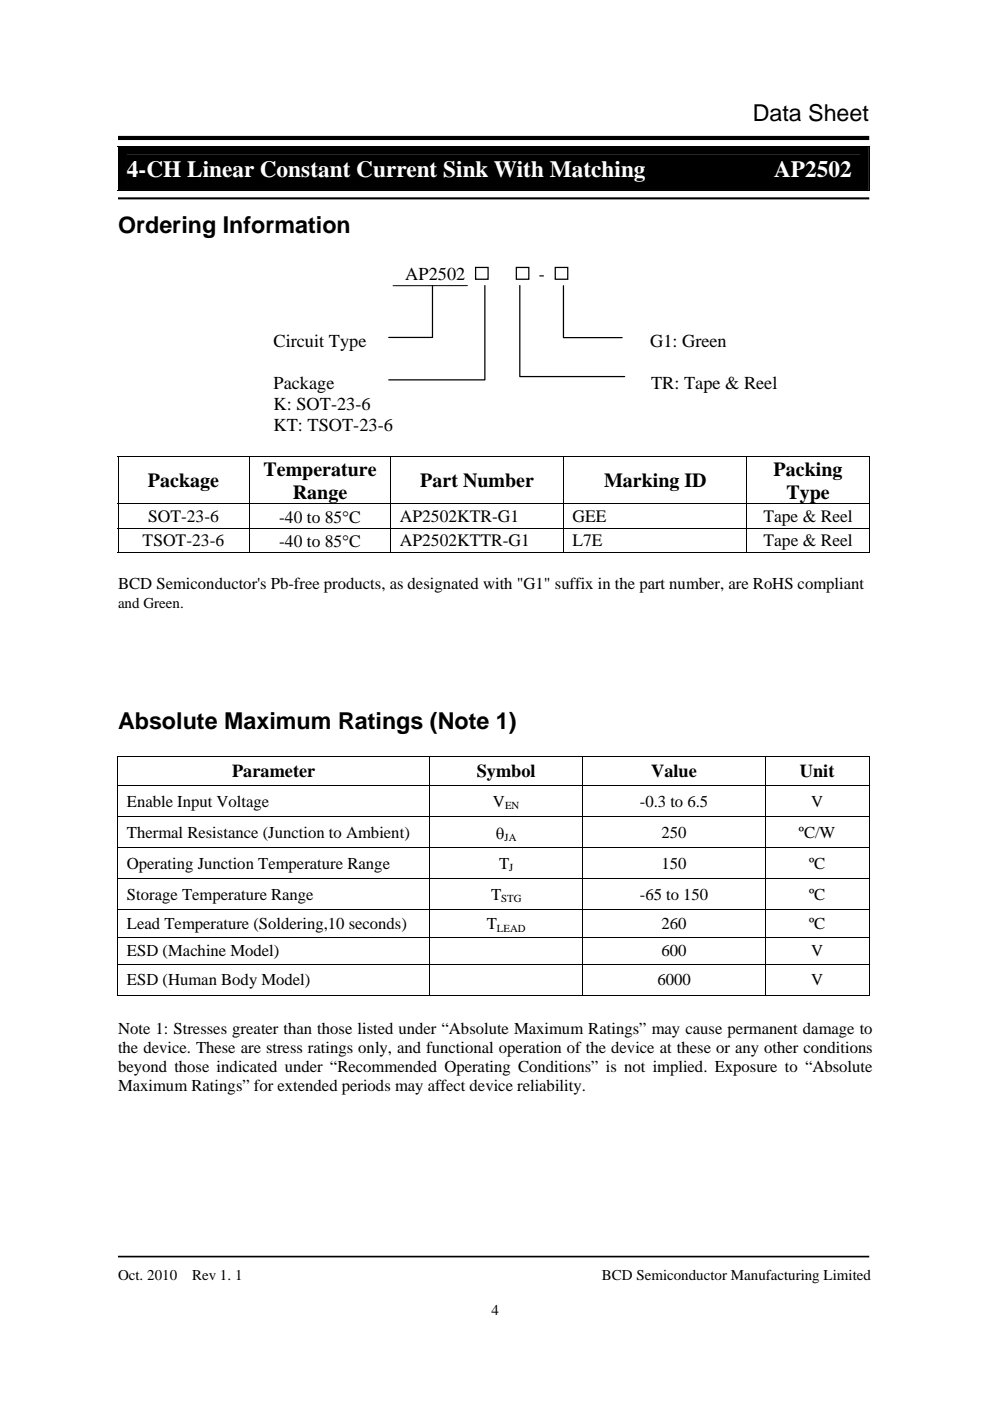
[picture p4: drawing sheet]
<svg xmlns="http://www.w3.org/2000/svg" width="210mm" height="297mm" viewBox="0 0 210 297" stroke-linecap="round" stroke-linejoin="round" font-family="sans-serif">
<defs><g id="words">
<g font-size="4.9">
<text x="159.6" y="25.6">Data Sheet</text>
<text x="25" y="49.3">Ordering Information</text>
<text x="25" y="154.6">Absolute Maximum Ratings (Note 1)</text>
</g>
<g font-size="4.9" fill="#fff">
<text x="26.9" y="37.4">4-CH Linear Constant Current Sink With Matching</text>
<text x="164.1" y="37.4">AP2502</text>
</g>
<g font-size="4.2">
<text x="55.9" y="100.9">Temperature</text>
<text x="164" y="100.9">Packing</text>
<text x="31.4" y="103.3">Package</text>
<text x="62.1" y="105.7">Range</text>
<text x="89.1" y="103.3">Part Number</text>
<text x="128.1" y="103.3">Marking ID</text>
<text x="166.8" y="105.7">Type</text>
</g>
<g font-size="3.9">
<text x="85.9" y="59.4">AP2502</text>
<text x="114.3" y="59.4">-</text>
<text x="58" y="73.6">Circuit Type</text>
<text x="137.9" y="73.6">G1: Green</text>
<text x="58" y="82.5">Package</text>
<text x="138" y="82.5">TR: Tape &amp; Reel</text>
<text x="58" y="87">K: SOT-23-6</text>
<text x="58" y="91.4">KT: TSOT-23-6</text>
<text x="49.2" y="164.8">Parameter</text>
<text x="101.1" y="164.8">Symbol</text>
<text x="138.1" y="164.8">Value</text>
<text x="169.6" y="164.8">Unit</text>
</g>
<g font-size="3.7">
<text x="31.4" y="110.7">SOT-23-6</text>
<text x="59.2" y="110.8">-40 to 85°C</text>
<text x="84.8" y="110.7">AP2502KTR-G1</text>
<text x="121.4" y="110.7">GEE</text>
<text x="161.9" y="110.7">Tape &amp; Reel</text>
<text x="30.2" y="115.9">TSOT-23-6</text>
<text x="59.2" y="116">-40 to 85°C</text>
<text x="84.8" y="115.9">AP2502KTTR-G1</text>
<text x="121.4" y="115.9">L7E</text>
<text x="161.9" y="115.9">Tape &amp; Reel</text>
</g>
<g font-size="3.5">
<text x="25" y="124.9">BCD Semiconductor's Pb-free products, as designated with &quot;G1&quot; suffix in the part number, are RoHS compliant</text>
<text x="26.9" y="171">Enable Input Voltage</text>
<text x="104.5" y="171">V</text>
<text x="135.7" y="171">-0.3 to 6.5</text>
<text x="172" y="171">V</text>
<text x="26.9" y="177.6">Thermal Resistance (Junction to Ambient)</text>
<text x="105.1" y="177.8">θ</text>
<text x="140.3" y="177.6">250</text>
<text x="169.4" y="177.6">ºC/W</text>
<text x="26.9" y="184.2">Operating Junction Temperature Range</text>
<text x="105.8" y="184.2">T</text>
<text x="140.3" y="184.2">150</text>
<text x="171.5" y="184.2">ºC</text>
<text x="26.9" y="190.8">Storage Temperature Range</text>
<text x="104.1" y="190.8">T</text>
<text x="135.7" y="190.8">-65 to 150</text>
<text x="171.5" y="190.8">ºC</text>
<text x="26.9" y="197">Lead Temperature (Soldering,10 seconds)</text>
<text x="103.2" y="197">T</text>
<text x="140.3" y="197">260</text>
<text x="171.5" y="197">ºC</text>
<text x="26.9" y="202.8">ESD (Machine Model)</text>
<text x="140.3" y="202.8">600</text>
<text x="172" y="202.8">V</text>
<text x="26.9" y="208.9">ESD (Human Body Model)</text>
<text x="139.4" y="208.9">6000</text>
<text x="172" y="208.9">V</text>
<text x="25" y="219.2">Note 1: Stresses greater than those listed under “Absolute Maximum Ratings” may cause permanent damage to</text>
<text x="25" y="223.3">the device. These are stress ratings only, and functional operation of the device at these or any other conditions</text>
<text x="25" y="227.3">beyond those indicated under “Recommended Operating Conditions” is not implied. Exposure to “Absolute</text>
<text x="25" y="231.4">Maximum Ratings” for extended periods may affect device reliability.</text>
</g>
<g font-size="3.2">
<text x="25" y="128.8">and Green.</text>
<text x="25" y="271.4">Oct. 2010</text>
<text x="40.7" y="271.4">Rev 1. 1</text>
<text x="127.6" y="271.4">BCD Semiconductor Manufacturing Limited</text>
<text x="104.2" y="278.7">4</text>
</g>
<g font-size="2.3">
<text x="107.1" y="171.6">EN</text>
<text x="107" y="178.3">JA</text>
<text x="108" y="184.7">J</text>
<text x="106.3" y="191.3">STG</text>
<text x="105.4" y="197.5">LEAD</text>
</g>
</g></defs>
<path d="M24.9 30.9h.2v.2h-.2zM26.9 32.8h155.5v5.7h-155.5zM184.2 30.9h.2v.2h-.2zM25.1 31.1h159.1v9.2h-159.1zM184.2 40.3h.2v.2h-.2zM24.9 96.8h.2v.1h-.2zM184.2 96.8h.2v.1h-.2zM184.2 117.1h.2v.2h-.2zM24.9 160.3h.2v.2h-.2zM184.3 160.3h.1v.2h-.1zM184.3 210.9h.1v.2h-.1z" fill="#000"/>
<g fill="none" stroke="#000" stroke-width=".21">
<path d="M24.9 31h159.5M25 31.1v9.4M184.3 31.1v9.4M24.9 40.4h159.3M99.1 60.6h-15.8M24.9 96.9h159.5M25 96.9v9.8M52.8 96.9v9.8M82.9 96.9v9.8M119.5 96.9v9.8M158.4 96.9v9.8M184.3 96.9v9.8"/>
<path d="M24.9 106.8h159.5M24.9 112h159.5M24.9 117.2h27.8M25 106.8v5.1M25 112.1v5.2M52.8 106.8v5.1M52.8 112.1v5.2M52.9 117.2h29.9M82.9 106.8v5.1M82.9 112.1v5.2M83 117.2h36.4M119.5 106.8v5.1"/>
<path d="M119.5 112.1v5.2M119.6 117.2h38.7M158.4 106.8v5.1M158.4 112.1v5.2M158.5 117.2h25.7M184.3 106.8v5.1M184.3 112.1v5.2M24.9 160.4h159.5M24.9 166.6h159.5M24.9 173.1h159.5M24.9 179.7h159.5M25 160.5v6"/>
<path d="M25 166.6v6.4M25 173.2v6.4M25 179.8v6.4M91.1 160.5v6M91.1 166.6v6.4M91.1 173.2v6.4M91.1 179.8v6.4M123.6 160.5v6M123.6 166.6v6.4M123.6 173.2v6.4M123.6 179.8v6.4M162.2 160.5v6"/>
<path d="M162.2 166.6v6.4M162.2 173.2v6.4M162.2 179.8v6.4M184.3 160.5v6M184.3 166.6v6.4M184.3 173.2v6.4M184.3 179.8v6.4M24.9 186.3h159.5M24.9 192.9h159.5M24.9 198.7h159.5M25 186.4v6.4M25 193v5.6"/>
<path d="M25 198.8v5.6M91.1 186.4v6.4M91.1 193v5.6M91.1 198.8v5.6M123.6 186.4v6.4M123.6 193v5.6M123.6 198.8v5.6M162.2 186.4v6.4M162.2 193v5.6M162.2 198.8v5.6M184.3 186.4v6.4M184.3 193v5.6"/>
<path d="M184.3 198.8v5.6M24.9 204.5h159.5M24.9 211h66.1M25 204.6v6.5M91.1 204.6v6.5M91.2 211h32.3M123.6 204.6v6.5M123.7 211h38.4M162.2 204.6v6.5M162.3 211h22M184.3 204.6v6.5"/>
</g>
<path d="M25 29.3h159.3" fill="none" stroke="#000" stroke-width=".88" stroke-linecap="butt"/>
<path d="M25 42.1h159.3" fill="none" stroke="#000" stroke-width=".44"/>
<path d="M25 266.4h159.3" fill="none" stroke="#000" stroke-width=".35"/>
<path d="M100.8 56.7h2.7v2.5h-2.7zM109.5 56.7h2.6v2.5h-2.6zM117.7 56.7h2.7v2.5h-2.7zM91.7 60.5v11h-9.3M102.8 60.5v20h-20.4M110.2 60.5v19.3h22.2M119.5 60.6v11h12.4" fill="none" stroke="#000" stroke-width=".26"/>
<use href="#words"/>
</svg>
